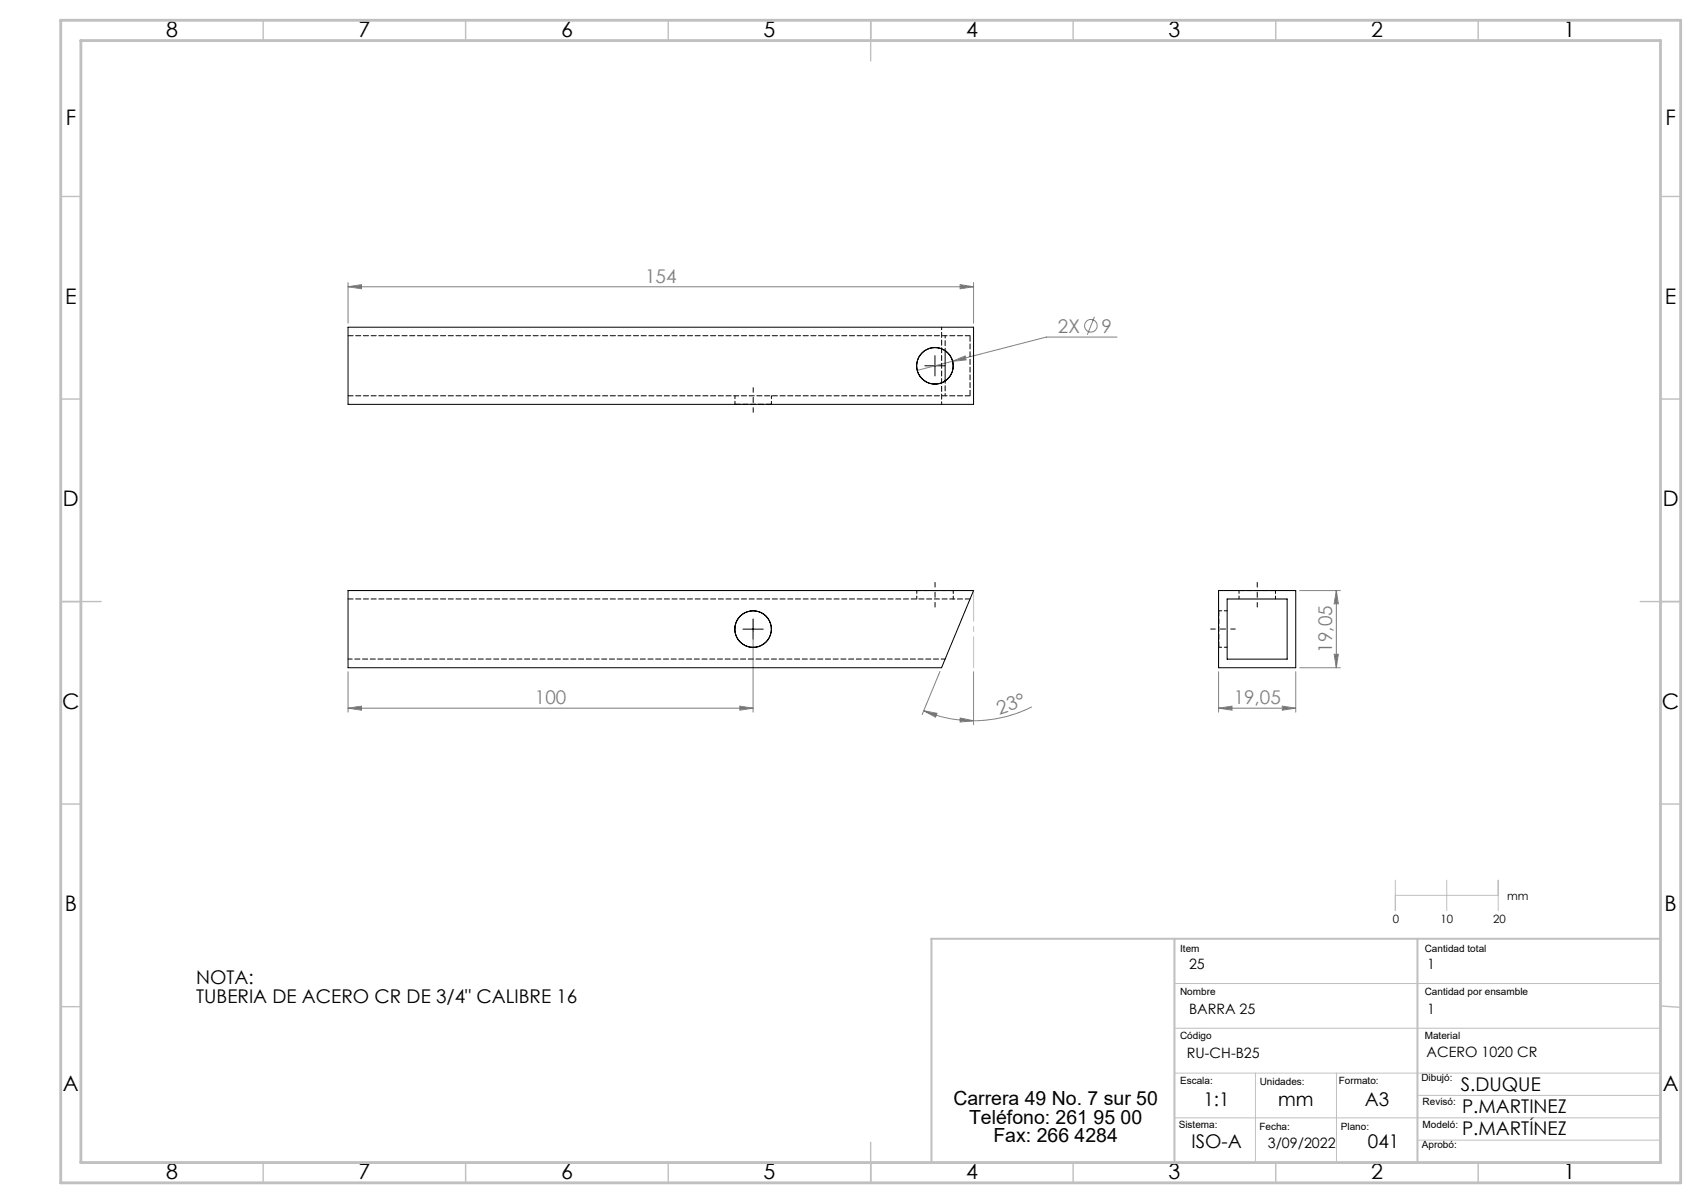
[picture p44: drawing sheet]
<svg xmlns="http://www.w3.org/2000/svg" width="420mm" height="297mm" viewBox="0 0 420 297" stroke-linecap="round" stroke-linejoin="round" font-family="sans-serif">
<defs><g id="words">
<g font-size="5.3">
<text x="41" y="9">8</text>
<text x="88.5" y="9">7</text>
<text x="138.5" y="9">6</text>
<text x="188.5" y="9">5</text>
<text x="238.5" y="9">4</text>
<text x="288.5" y="9">3</text>
<text x="338.5" y="9">2</text>
<text x="386" y="9">1</text>
<text x="16.2" y="30.8">F</text>
<text x="411.2" y="30.8">F</text>
<text x="16.1" y="75">E</text>
<text x="411.1" y="75">E</text>
<text x="15.5" y="125">D</text>
<text x="410.5" y="125">D</text>
<text x="15.4" y="175">C</text>
<text x="410.4" y="175">C</text>
<text x="16" y="225">B</text>
<text x="411" y="225">B</text>
<text x="15.5" y="269.3">A</text>
<text x="410.5" y="269.3">A</text>
<text x="41" y="291">8</text>
<text x="88.5" y="291">7</text>
<text x="138.5" y="291">6</text>
<text x="188.5" y="291">5</text>
<text x="238.5" y="291">4</text>
<text x="288.5" y="291">3</text>
<text x="338.5" y="291">2</text>
<text x="386" y="291">1</text>
</g>
<g font-size="4.8">
<text x="235.4" y="272.9">Carrera 49 No. 7 sur 50</text>
<text x="239.3" y="277.4">Teléfono: 261 95 00</text>
<text x="245.3" y="281.9">Fax: 266 4284</text>
</g>
<g font-size="4.7" fill="#808080">
<text x="159.3" y="69.8">154</text>
<text x="261.2" y="82.1">2X</text>
<text x="271.9" y="82.1">9</text>
<text x="328.9" y="161.1" transform="rotate(-90 328.9 161.1)">19,05</text>
<text x="132.1" y="173.8">100</text>
<text x="304.6" y="173.8">19,05</text>
<text x="246.7" y="176.5" transform="rotate(-18 246.7 176.5)">23°</text>
</g>
<g font-size="4.7">
<text x="48.4" y="243.1">NOTA:</text>
<text x="48.4" y="247.6">TUBERIA DE ACERO CR DE 3/4&quot; CALIBRE 16</text>
<text x="360.7" y="269.2">S.DUQUE</text>
<text x="297.2" y="272.9">1:1</text>
<text x="315.6" y="272.9">mm</text>
<text x="337" y="272.9">A3</text>
<text x="361" y="274.8">P.MARTINEZ</text>
<text x="361" y="280.2">P.MARTÍNEZ</text>
<text x="294.2" y="283.5">ISO-A</text>
<text x="337.7" y="283.5">041</text>
</g>
<g font-size="3.5">
<text x="293.6" y="239.2">25</text>
<text x="352.4" y="239.2">1</text>
<text x="293.6" y="250.2">BARRA 25</text>
<text x="352.4" y="250.2">1</text>
<text x="293.1" y="261.2">RU-CH-B25</text>
<text x="352.2" y="261.1">ACERO 1020 CR</text>
<text x="313" y="283.5">3/09/2022</text>
</g>
<g font-size="2.8">
<text x="343.9" y="227.8">0</text>
<text x="355.7" y="227.8">10</text>
<text x="368.7" y="227.8">20</text>
<text x="372.2" y="222.3">mm</text>
</g>
<g font-size="2.5">
<text x="291.4" y="235.1">Item</text>
<text x="351.8" y="235.1">Cantidad total</text>
<text x="291.4" y="245.5">Nombre</text>
<text x="351.8" y="245.5">Cantidad por ensamble</text>
<text x="291.4" y="256.5">Código</text>
<text x="351.8" y="256.5">Material</text>
<text x="291.4" y="267.7">Escala:</text>
<text x="311" y="267.8">Unidades:</text>
<text x="330.6" y="267.7">Formato:</text>
<text x="351" y="267">Dibujó:</text>
<text x="351.3" y="272.9">Revisó:</text>
<text x="291" y="278.4">Sistema:</text>
<text x="311" y="279">Fecha:</text>
<text x="331.1" y="279">Plano:</text>
<text x="351.3" y="278.4">Modeló:</text>
<text x="351.1" y="283.5">Aprobó:</text>
</g>
</g></defs>
<g fill="none" stroke="#808080" stroke-width=".25">
<path d="M85.9 70.8l3.4-.5v1zM85.9 69.8v10M85.9 70.8h154.5M237.1 70.3l3.3 .5-3.3 .5zM240.4 69.8v10M270.2 78.2l-1.7 4.5M235.2 89.2l3.1-1.3 .2 1zM235.2 89.2l-8.7 2.2M275.8 83.2h-17.5l-23.1 6M185.9 156.3v19.5M320.9 145.8h10M330 145.8l.4 3.3h-1z"/>
<path d="M330 145.8v19M85.9 174.8l3.4-.5v1zM85.9 165.8v10M85.9 174.8h100M182.7 174.3l3.2 .5-3.2 .5zM228.1 175.5l3.3 .6-.4 1zM228.1 175.5l3.1 1.1a30.5 30.5 0 0 0 9.2 1.3M232.1 165.8l-4.4 10.6M237.1 177.3l3.3 .6-3.3 .4zM240.4 165.8v13.1M254.8 174.5a32.4 32.4 0 0 1-14.4 3.4M300.9 174.8l3.3-.5v1z"/>
<path d="M300.9 174.8h19M300.9 165.8v10M316.6 174.3l3.3 .5-3.3 .5zM319.9 165.8v10M320.9 164.8h10M329.4 161.5h1l-.4 3.3z"/>
<circle cx="269.3" cy="80.4" r="1.55"/>
</g>
<path d="M186 101.8v-6.1M230.9 149.9v-6.1M298.9 155.3h6.1M310.4 143.8v6.1" fill="none" stroke="#000" stroke-width=".25" stroke-dasharray="15.2 1.3 1.3 1.3" stroke-dashoffset="14.1"/>
<path d="M228.4 90.3h5M230.9 87.8v5M183.4 155.3h5.1M185.9 152.8v5" fill="none" stroke="#000" stroke-width=".25"/>
<path d="M240.4 145.8v19" fill="none" stroke="#c0c0c0" stroke-width=".25" stroke-dasharray="15.2 1.3 1.3 1.3" stroke-dashoffset="7.6"/>
<path d="M344.5 217.3v7.5M357.2 217.3v7.5M369.9 217.3v7.5M344.5 221h25.4M290 242.8h120M290 253.9h120M290 264.9h120M290 276h120M310 264.9v22.1M330 264.9v22.1M350 270.4h60M350 281.5h60" fill="none" stroke="#c0c0c0" stroke-width=".25"/>
<g fill="none" stroke="#c0c0c0" stroke-width=".35">
<path d="M65 5v5M115 5v5M165 5v5M215 5v10M265 5v5M315 5v5M365 5v5M15 48.5h5M410 48.5h5M15 98.5h5M410 98.5h5M15 148.5h10"/>
<path d="M405 148.5h10M15 198.5h5M410 198.5h5M15 248.5h5M410 248.4l5 .3M65 287v5M115 287v5M165 287v5M215 282v10M265 287v5M315 287v5M365 287v5"/>
</g>
<path d="M290 231.8v55.2M350 231.8v55.2M410 231.8h-180v55.2" fill="none" stroke="#c0c0c0" stroke-width=".5"/>
<path d="M15 5h400v287h-400zM20 10h390v277h-390z" fill="none" stroke="#c0c0c0" stroke-width=".7"/>
<g fill="#808080">
<path d="M235.2 89.2l3.1-1.3 .2 1z"/>
<path d="M228.1 175.5l3.3 .6-.4 1zM237.1 177.3l3.3 .6-3.3 .4z"/>
<path d="M182.7 174.3l3.2 .5-3.2 .5zM85.9 174.8l3.4-.5v1z"/>
<path d="M300.9 174.8l3.3-.5v1zM316.6 174.3l3.3 .5-3.3 .5z"/>
<path d="M329.4 161.5h1l-.4 3.3zM330 145.8l.4 3.3h-1z"/>
<path d="M85.9 70.8l3.4-.5v1zM237.1 70.3l3.3 .5-3.3 .5z"/>
</g>
<g fill="none" stroke="#000" stroke-width=".25">
<path d="M85.9 80.8h154.5v19h-154.5zM233.4 86.6v7.4M85.9 145.8h154.5l-7.9 19h-146.6zM300.9 145.8h19v19h-19zM303 147.9h14.8v14.8h-14.8z"/>
<circle cx="230.8" cy="90.3" r="4.5"/>
<circle cx="185.9" cy="155.3" r="4.5"/>
</g>
<path d="M239.5 82.9h-153.5M239.5 97.7h-153.5M239.5 147.9h-153.5" fill="none" stroke="#000" stroke-width=".25" stroke-dasharray="1.3 .6" stroke-dashoffset=".1"/>
<path d="M226.4 145.8h4.5M230.9 145.8h4.5M233.4 162.7h-147.4" fill="none" stroke="#000" stroke-width=".25" stroke-dasharray="1.3 .6" stroke-dashoffset=".3"/>
<path d="M181.5 99.8h-.1M190.5 99.8h.1M226.3 145.8h.1M235.4 145.8h.1M300.9 159.8h.1M300.9 150.8h.1M305.9 145.8h.1M314.9 145.8h.1" fill="none" stroke="#000" stroke-width=".25" stroke-dasharray="1.3 .6"/>
<path d="M181.5 97.7v2.1M190.5 99.8v-2.1M226.4 145.8v2.1M235.4 147.9v-2.1M300.9 159.8h2.1M303 150.8h-2.1M305.9 145.8v2.1M314.9 147.9v-2.1" fill="none" stroke="#000" stroke-width=".25" stroke-dasharray="1.3 .6" stroke-dashoffset=".5"/>
<path d="M190.5 99.8h-9M239.5 82.9v14.8M300.9 159.8v-9M305.9 145.8h9" fill="none" stroke="#000" stroke-width=".25" stroke-dasharray="1.3 .6" stroke-dashoffset="-.1"/>
<path d="M233.4 97.7v-3.7M233.4 86.6v-3.7" fill="none" stroke="#000" stroke-width=".25" stroke-dasharray="1.3 .6" stroke-dashoffset=".7"/>
<path d="M232.5 99.8v-19" fill="none" stroke="#000" stroke-width=".25" stroke-dasharray="1.3 .6" stroke-dashoffset=".6"/>
<use href="#words"/>
</svg>
